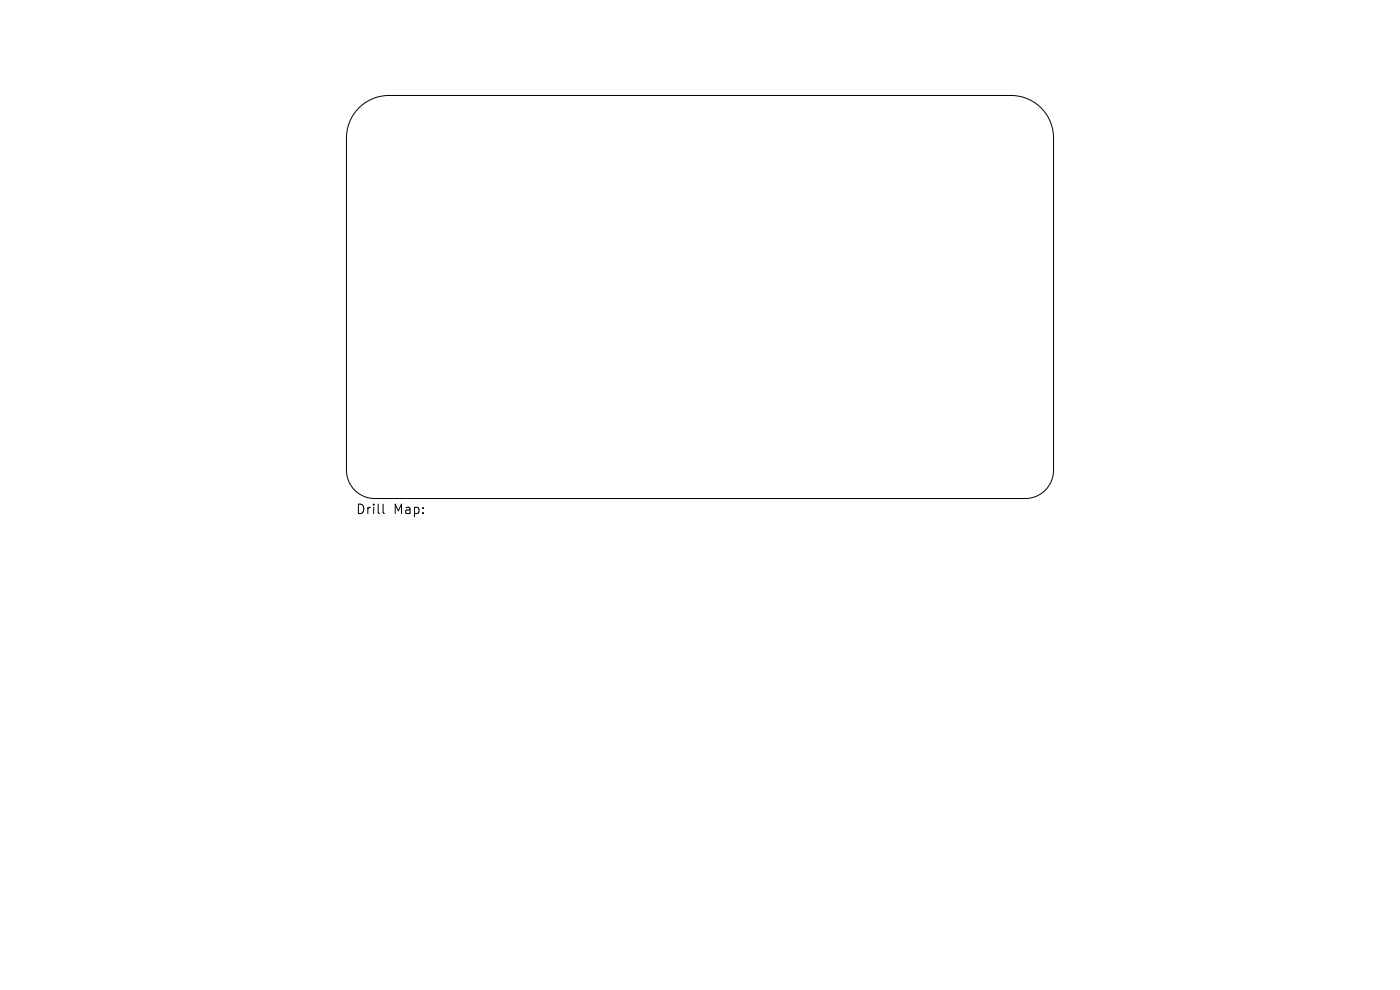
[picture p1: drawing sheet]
<svg xmlns="http://www.w3.org/2000/svg" width="297mm" height="210mm" viewBox="0 0 297 210" stroke-linecap="round" stroke-linejoin="round" font-family="sans-serif">
<defs><g id="words">
<g font-size="2.8">
<text x="75.4" y="109.3">Drill</text>
<text x="83.4" y="109.3">Map:</text>
</g>
</g></defs>
<path d="M76.1 22.9a9 9 0 0 1 6.4-2.6h132a9 9 0 0 1 9 9v70.5a6 6 0 0 1-6 6h-138a6 6 0 0 1-6-6v-70.5a9 9 0 0 1 2.6-6.4zM81.3 106.9v1.8l.3 .2" fill="none" stroke="#000" stroke-width=".21"/>
<use href="#words"/>
</svg>
